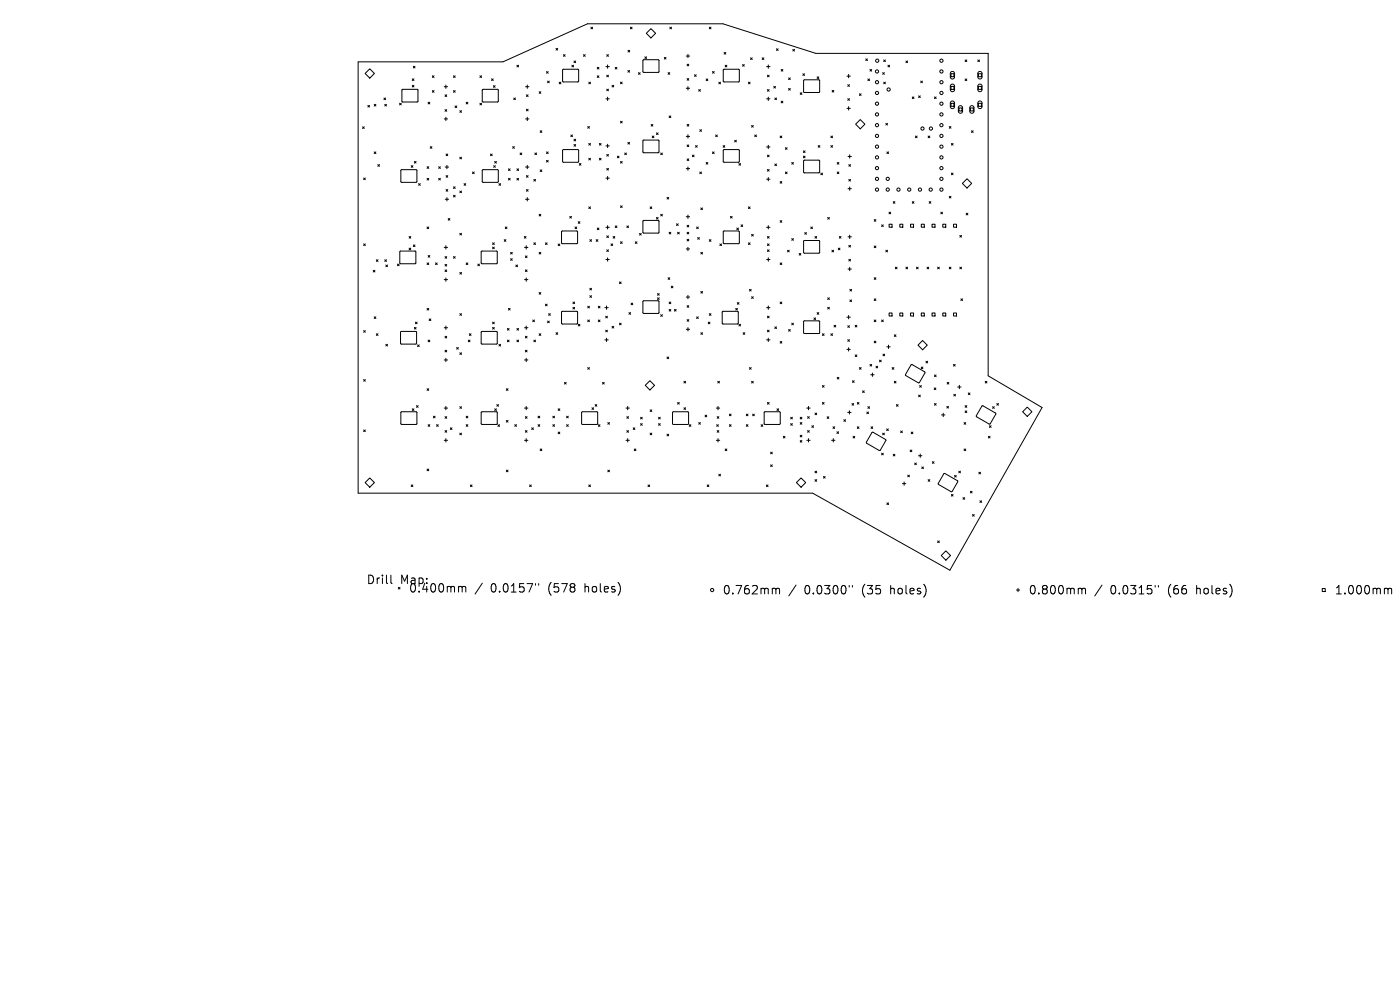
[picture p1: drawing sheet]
<svg xmlns="http://www.w3.org/2000/svg" width="297mm" height="210mm" viewBox="0 0 297 210" stroke-linecap="round" stroke-linejoin="round" font-family="sans-serif">
<defs><g id="words">
<g font-size="2.5">
<text x="77.7" y="124.1">Drill</text>
<text x="84.9" y="124.1">Map:</text>
<text x="86.7" y="125.9">0.400mm</text>
<text x="104.1" y="125.9">0.0157&quot;</text>
<text x="116.4" y="125.9">(578</text>
<text x="124.3" y="125.9">holes)</text>
<text x="153.2" y="126.3">0.762mm</text>
<text x="170.7" y="126.3">0.0300&quot;</text>
<text x="183" y="126.3">(35</text>
<text x="189.1" y="126.3">holes)</text>
<text x="218.1" y="126.3">0.800mm</text>
<text x="235.6" y="126.3">0.0315&quot;</text>
<text x="247.9" y="126.3">(66</text>
<text x="254" y="126.3">holes)</text>
<text x="283.1" y="126.3">1.000mm</text>
</g>
</g></defs>
<g fill="none" stroke="#000" stroke-width=".21">
<path d="M76 13.1h30.7l17.9-8.1h28.7l19.8 6.3h36.5v68.4l11.5 6.7-19.6 34.6-29.1-16.4h-96.4zM77.5 15.6l.9-1 1 1-1 1zM85.3 19h3.3v2.6h-3.3zM87.5 16.7l.3 .4M87.5 18.1l.3 .4M87.7 14.1l.3 .3M87.8 16.7l-.3 .4M87.8 18.1l-.3 .4M88 14.1l-.3 .3M91.7 16.1l.4 .3M91.7 19.2l.4 .4M92.1 16.1l-.4 .3"/>
<path d="M92.1 19.2l-.4 .4M94.2 18.4h.7M94.6 18v.8M96.2 16.1l.4 .3M96.2 19.2l.4 .4M96.6 16.1l-.4 .3M96.6 19.2l-.4 .4M101.8 16.1l.4 .3M102.2 16.1l-.4 .3M102.4 19h3.2l.1 2.6h-3.3zM104.3 16.7l.3 .4M104.6 16.7l-.3 .4"/>
<path d="M104.7 18.2l.3 .3M105 18.2l-.3 .3M109.7 13.8l.3 .4M110 13.8l-.3 .4M111.5 18.4h.7M111.9 18v.8M114.4 19.5l.3 .3M114.7 19.5l-.3 .3M115.9 15.2l.4 .3M116.2 17.2l.3 .4M116.3 15.2l-.4 .3M116.5 17.2l-.3 .4"/>
<path d="M118 10.3l.3 .3M118.3 10.3l-.3 .3M118.6 17.4l.4 .4M119 17.4l-.4 .4M119.4 14.7h3.3v2.6h-3.3zM119.5 11.6l.4 .4M119.9 11.6l-.4 .4M121.3 13.8l.4 .4M121.7 13.8l-.4 .4M121.8 12.9l.3 .4M122.1 12.9l-.3 .4M123.8 11.6l.3 .4"/>
<path d="M124.1 11.6l-.3 .4M124.9 17.4l.4 .4M125.3 17.4l-.4 .4M125.4 5.8l.3 .3M125.7 5.8l-.3 .3M126.7 14.3l.4 .3M126.7 16.1l.4 .3M127.1 16.1l-.4 .3M127.1 14.3l-.4 .3M128.5 14.1h.8M128.7 11.6l.4 .4M128.7 15.9l.4 .4"/>
<path d="M128.7 18.9l.4 .4M128.9 13.8v.7M129.1 11.6l-.4 .4M129.1 15.9l-.4 .4M129.1 18.9l-.4 .4M129.8 18.1l.4 .4M130.2 18.1l-.4 .4M130.5 14.3l.4 .3M130.9 14.3l-.4 .3M131.6 17.4l.4 .4M132 17.4l-.4 .4M133.2 15l.4 .3"/>
<path d="M133.2 10.7l.4 .3M133.6 15l-.4 .3M133.6 10.7l-.4 .3M133.7 5.8l.4 .3M134.1 5.8l-.4 .3M135.4 15.4l.4 .4M135.8 15.4l-.4 .4M136.4 12.7h3.3l.1 2.6h-3.3zM136.8 12.1l.4 .3M137.1 7.1l1-1 1 1-1 .9zM137.2 12.1l-.4 .3M140.9 12.2l.4 .3"/>
<path d="M141.3 12.2l-.4 .3M141.7 15.4l.4 .4M142.1 15.4l-.4 .4M142.1 5.8l.4 .3M142.5 5.8l-.4 .3M145.6 11.9h.7M145.6 18.7h.7M145.8 13.6l.3 .4M145.8 16.7l.3 .3M145.9 11.5v.7M145.9 18.4v.7M146.1 13.6l-.3 .4"/>
<path d="M146.1 16.7l-.3 .3M147.3 15.9l.4 .3M147.7 15.9l-.4 .3M148.2 19l.4 .4M148.6 19l-.4 .4M149.8 16.8l.4 .3M150.2 16.8l-.4 .3M150.5 5.8l.3 .3M150.8 5.8l-.3 .3M151.2 15.2l.3 .3M151.5 15.2l-.3 .3M152.5 17.4l.4 .4"/>
<path d="M152.9 17.4l-.4 .4M153.5 14.7h3.3v2.6h-3.3zM153.6 11.1l.4 .4M153.8 13.8l.4 .4M154 11.1l-.4 .4M154.2 13.8l-.4 .4M157.5 13.7l.4 .4M157.9 13.7l-.4 .4M158.8 17.4l.3 .4M159.1 17.4l-.3 .4M159.2 12.3l.4 .3M159.6 12.3l-.4 .3"/>
<path d="M161.7 12.3l.3 .3M162 12.3l-.3 .3M162.6 14.1h.7M162.8 15.9l.4 .4M162.8 19l.4 .4M163 13.8v.7M163.2 19l-.4 .4M163.2 15.9l-.4 .4M164.2 18.3l.3 .4M164.5 18.3l-.3 .4M164.7 10.3l.4 .4M165.1 10.3l-.4 .4"/>
<path d="M165.7 14.7l.4 .4M166.1 14.7l-.4 .4M167.3 16.5l.4 .4M167.3 18.8l.4 .3M167.7 16.5l-.4 .4M167.7 18.8l-.4 .3M168.2 10.5l.3 .3M168.5 10.5l-.3 .3M169.8 19.7l.3 .3M170.1 19.7l-.3 .3M170.3 15.7l.4 .3M170.5 17h3.3v2.6h-3.3z"/>
<path d="M170.7 15.7l-.4 .3M173.3 16.3l.4 .4M173.7 16.3l-.4 .4M176.5 19.2l.4 .3M176.9 19.2l-.4 .3M179.7 16.2h.7M179.9 18l.3 .3M180 15.8v.7M180.2 18l-.3 .3M182.3 19.9l.4 .3M182.7 19.9l-.4 .3M183.7 12.5l.3 .3"/>
<path d="M184 12.5l-.3 .3M184.1 16.8l.4 .3M184.5 16.8l-.4 .3M184.6 14.7l.3 .4M184.9 14.7l-.3 .4M187.3 15.4l.3 .4M187.5 12.7l.3 .4M187.5 17.4l.3 .4M187.6 15.4l-.3 .4M187.8 17.4l-.3 .4M187.8 12.7l-.3 .4M188.4 13.8l.3 .4"/>
<path d="M188.7 13.8l-.3 .4M192.2 12.9l.3 .4M192.5 12.9l-.3 .4M195.3 17.2l.4 .4M195.7 17.2l-.4 .4M201.7 15.3l.5-.1 .3 .3v.9l-.3 .3h-.4l-.2-.3zM201.7 18l.5-.1 .3 .3v.9l-.3 .3h-.4l-.2-.3zM201.7 15.6h.7v.7h-.7zM201.7 18.3h.7v.7h-.7zM204.7 12.7l.4 .4M204.7 16.8l.4 .3M205.1 16.8l-.4 .3"/>
<path d="M205.1 12.7l-.4 .4M207.4 12.7l.4 .4M207.6 15.3l.4-.1 .3 .3v.9l-.3 .3h-.3l-.2-.3zM207.6 18l.4-.1 .3 .3v.9l-.3 .3h-.3l-.2-.3zM207.6 15.6h.6v.7h-.6zM207.6 18.3h.6v.7h-.6zM207.8 12.7l-.4 .4M76.9 26.9l.4 .4M77.1 37.8l.4 .3M77.3 26.9l-.4 .4M77.5 37.8l-.4 .3M78 22.4l.4 .3"/>
<path d="M78.4 22.4l-.4 .3M79.4 22.1l.3 .4M79.4 32.2l.3 .4M79.7 22.1l-.3 .4M79.7 32.2l-.3 .4M80.1 34.9l.4 .4M80.5 34.9l-.4 .4M81.4 20.8l.4 .3M81.6 22.1l.4 .4M81.8 20.8l-.4 .3M82 22.1l-.4 .4M84.8 21.9l.3 .4"/>
<path d="M85.1 36h3.3v2.6h-3.3zM85.1 21.9l-.3 .4M87.2 35.1l.4 .4M87.6 35.1l-.4 .4M87.9 34.2l.4 .4M88.3 34.2l-.4 .4M88.8 39l.4 .3M89.2 39l-.4 .3M90.6 35.4l.4 .3M90.6 37.8l.4 .4M90.8 21.7l.4 .3M91 35.4l-.4 .3"/>
<path d="M91 37.8l-.4 .4M91.2 21.7l-.4 .3M91.3 31.1l.3 .4M91.6 31.1l-.3 .4M93.1 37.8l.3 .4M93.1 35.4l.3 .3M93.4 35.4l-.3 .3M93.4 37.8l-.3 .4M94.2 25.2h.7M94.4 20.1l.4 .4M94.4 23.3l.4 .3M94.5 35.4h.7"/>
<path d="M94.6 24.9v.7M94.6 32.7l.4 .3M94.6 37.2l.4 .4M94.8 20.1l-.4 .4M94.8 23.3l-.4 .3M94.8 35.1v.7M95 32.7l-.4 .3M95 37.2l-.4 .4M96.2 39.6l.4 .4M96.5 22.5l.4 .3M96.6 39.6l-.4 .4M96.9 22.5l-.4 .3"/>
<path d="M97.6 23.5l.3 .3M97.6 33.3l.3 .4M97.9 33.3l-.3 .4M97.9 23.5l-.3 .3M98.4 39l.4 .3M98.8 39l-.4 .3M98.9 21.7l.4 .3M99.3 21.7l-.4 .3M100.2 36.5l.4 .3M100.6 36.5l-.4 .3M101.8 21.9l.4 .4M102.2 21.9l-.4 .4"/>
<path d="M102.4 36h3.2l.1 2.6h-3.3zM104.1 32.7l.3 .3M104.4 32.7l-.3 .3M104.7 35.1l.4 .4M105 34.2l.3 .4M105.1 35.1l-.4 .4M105.3 34.2l-.3 .4M105.8 39l.4 .3M106.2 39l-.4 .3M107.9 35.8l.3 .4M107.9 37.8l.3 .4M108.2 35.8l-.3 .4"/>
<path d="M108.2 37.8l-.3 .4M108.8 31.1l.3 .4M109 20.8l.3 .3M109.1 31.1l-.3 .4M109.3 20.8l-.3 .3M109.7 35.8l.3 .4M109.7 37.8l.3 .4M110 35.8l-.3 .4M110 37.8l-.3 .4M110.3 32.4l.4 .4M110.7 32.4l-.4 .4M111.5 25.2h.7"/>
<path d="M111.5 35.4h.7M111.7 20.1l.3 .4M111.7 23.2l.3 .3M111.7 37.2l.3 .4M111.9 24.9v.7M111.9 35.1v.7M112 23.2l-.3 .3M112 20.1l-.3 .4M112 37.2l-.3 .4M113.2 38.1l.4 .3M113.5 32.4l.3 .4M113.6 38.1l-.4 .3"/>
<path d="M113.8 32.4l-.3 .4M114.6 27.7l.4 .4M114.6 36l.4 .4M115 36l-.4 .4M115 27.7l-.4 .4M115.9 32.2l.4 .4M115.9 34l.4 .4M116.3 32.2l-.4 .4M116.3 34l-.4 .4M119.4 31.8h3.3v2.5l-3.3 .1zM121.1 28.6l.4 .4M121.5 28.6l-.4 .4"/>
<path d="M121.8 29.5l.3 .4M121.8 30.7l.3 .3M122.1 29.5l-.3 .4M122.1 30.7l-.3 .3M122.9 34.7l.3 .4M123.2 34.7l-.3 .4M124.7 26.8l.3 .4M124.9 30.4l.4 .4M124.9 33.6l.4 .3M125 26.8l-.3 .4M125.3 30.4l-.4 .4M125.3 33.6l-.4 .3"/>
<path d="M127.2 30.4l.3 .4M127.2 33.6l.3 .3M127.5 30.4l-.3 .4M127.5 33.6l-.3 .3M128.5 21h.8M128.5 31h.8M128.5 37.8h.8M128.7 32.8l.4 .3M128.7 35.7l.4 .4M128.9 20.6v.7M128.9 30.6v.7M128.9 37.4v.7"/>
<path d="M129.1 32.8l-.4 .3M129.1 35.7l-.4 .4M131 33.1l.3 .4M131.3 33.1l-.3 .4M131.6 25.7l.4 .4M131.6 34.2l.4 .4M132 25.7l-.4 .4M132 34.2l-.4 .4M132.5 32.4l.4 .4M132.9 32.4l-.4 .4M133.2 30.2l.4 .4M133.6 30.2l-.4 .4"/>
<path d="M136.4 29.8l3.3-.1 .1 2.6-3.3 .1zM138.1 26.4l.4 .4M138.4 28.9l.3 .3M138.5 26.4l-.4 .4M138.7 28.9l-.3 .3M139.3 28.2l.3 .3M139.6 28.2l-.3 .3M140.2 32.5l.3 .3M140.5 32.5l-.3 .3M142 24.6l.3 .4M142.3 24.6l-.3 .4M145.6 28.9h.7"/>
<path d="M145.6 35.8h.7M145.8 26.4l.3 .4M145.8 30.7l.3 .4M145.8 33.7l.3 .4M145.9 28.6v.7M145.9 35.4v.7M146.1 26.4l-.3 .4M146.1 30.7l-.3 .4M146.1 33.7l-.3 .4M146.9 32.9l.3 .4M147.2 32.9l-.3 .4M147.6 30.9l.3 .3"/>
<path d="M147.9 30.9l-.3 .3M148.5 27.5l.3 .4M148.5 36.5l.3 .3M148.8 27.5l-.3 .4M148.8 36.5l-.3 .3M149.8 34.5l.4 .3M150.2 34.5l-.4 .3M151.1 32.2l.4 .4M151.5 32.2l-.4 .4M151.8 28.6l.4 .4M152.2 28.6l-.4 .4M153.4 30.9l.4 .3"/>
<path d="M153.5 31.8h3.3v2.6h-3.3zM153.8 30.9l-.4 .3M155.9 29.8l.3 .3M156.2 29.8l-.3 .3M156.8 34.7l.3 .4M157.1 34.7l-.3 .4M159.4 26.6l.4 .4M159.8 26.6l-.4 .4M160.1 28.6l.4 .4M160.5 28.6l-.4 .4M162.6 21h.7M162.6 31.2h.7"/>
<path d="M162.6 38h.7M162.8 32.9l.4 .4M162.8 35.9l.4 .4M163 20.6v.7M163 30.8v.7M163 37.7v.7M163.2 32.9l-.4 .4M163.2 35.9l-.4 .4M164.4 20.8l.3 .3M164.4 34.8l.3 .3M164.7 20.8l-.3 .3M164.7 34.8l-.3 .3"/>
<path d="M165.5 28.9l.4 .3M165.5 38.5l.4 .4M165.7 21.5l.4 .3M165.9 28.9l-.4 .3M165.9 38.5l-.4 .4M166.1 21.5l-.4 .3M166.6 31.3l.4 .4M166.6 36.5l.4 .3M167 36.5l-.4 .3M167 31.3l-.4 .4M168 34.5l.3 .3M168.3 34.5l-.3 .3"/>
<path d="M170.4 32l.4 .4M170.4 33.1l.4 .4M170.5 34h3.3v2.6h-3.3zM170.8 33.1l-.4 .4M170.8 32l-.4 .4M173.6 30.9l.3 .3M173.9 30.9l-.3 .3M174.1 36.7l.4 .4M174.5 36.7l-.4 .4M176.3 28.9l.3 .3M176.3 30.9l.3 .3M176.6 30.9l-.3 .3"/>
<path d="M176.6 28.9l-.3 .3M177.6 34.5l.4 .3M177.6 36.5l.4 .3M178 34.5l-.4 .3M178 36.5l-.4 .3M179.7 23h.7M179.9 20.9l.3 .4M179.9 33.2h.7M180 22.6v.7M180.1 34.9l.3 .4M180.1 38.1l.3 .3M180.2 20.9l-.3 .4"/>
<path d="M180.3 32.8v.8M180.3 39.7v.7M180.4 34.9l-.3 .4M180.4 38.1l-.3 .3M181.5 26.3l1-.9 1 .9-1 1zM187.9 26.2l.4 .3M188.1 32.2l.4 .4M188.3 26.2l-.4 .3M188.5 32.2l-.4 .4M193.5 20.6l.4 .3M193.9 20.6l-.4 .3M194.2 28.9l.4 .3"/>
<path d="M194.6 28.9l-.4 .3M194.9 20.3l.3 .4M195.2 20.3l-.3 .4M196.9 28.9l.4 .3M197.3 28.9l-.4 .3M198.2 20.6l.4 .3M198.6 20.6l-.4 .3M201.4 26.8l.3 .4M201.7 21.6l.5-.2 .3 .4v.9l-.3 .3h-.4l-.2-.3zM201.7 21.9h.7v.7h-.7zM201.7 26.8l-.3 .4M201.8 30.4l.4 .4"/>
<path d="M201.8 36.7l.4 .4M202.2 30.4l-.4 .4M202.2 36.7l-.4 .4M203.4 22.5l.5-.1 .3 .3v1l-.3 .3h-.4l-.2-.3zM203.4 22.9h.7v.6h-.7zM204.2 38.9l.9-1 1 1-1 1zM205.9 22.5l.4-.1 .3 .3v1l-.3 .3h-.3l-.3-.3zM205.9 22.9h.6v.6h-.6zM206.1 27.7l.3 .4M206.4 27.7l-.3 .4M207.6 21.6l.4-.2 .3 .4v.9l-.3 .3h-.3l-.2-.3zM207.6 21.9h.6v.7h-.6z"/>
<path d="M77.1 51.7l.4 .4M77.5 51.7l-.4 .4M79.2 57.3l.3 .4M79.5 57.3l-.3 .4M79.8 55.1l.4 .4M80.2 55.1l-.4 .4M81.6 55.1l.4 .4M81.9 56.2l.3 .4M82 55.1l-.4 .4M82.2 56.2l-.3 .4M84.3 56l.4 .4M84.7 56l-.4 .4"/>
<path d="M84.9 53.3h3.2l.1 2.6h-3.3zM86.8 50.2l.3 .3M86.8 52.6l.3 .4M87.1 50.2l-.3 .3M87.1 52.6l-.3 .4M87.7 52l.3 .3M88 52l-.3 .3M90.6 48.1l.4 .4M90.6 55.8l.4 .3M90.8 54.2l.4 .4M91 48.1l-.4 .4M91 55.8l-.4 .3"/>
<path d="M91.2 54.2l-.4 .4M92.4 55.8l.4 .3M92.8 55.8l-.4 .3M94.2 52.5h.7M94.2 59.3h.7M94.4 54.4l.4 .4M94.4 56.1l.4 .3M94.4 57.3l.4 .3M94.5 42.3h.7M94.6 52.1v.7M94.6 59v.7M94.6 40.2l.4 .4"/>
<path d="M94.8 54.4l-.4 .4M94.8 56.1l-.4 .3M94.8 57.3l-.4 .3M94.8 41.9v.7M95 40.2l-.4 .4M95.1 46.4l.3 .3M95.4 46.4l-.3 .3M96.2 41.4l.4 .4M96.2 54.4l.4 .4M96.6 54.4l-.4 .4M96.6 41.4l-.4 .4M97.6 40.5l.3 .4"/>
<path d="M97.6 49.5l.3 .4M97.6 57.8l.3 .3M97.9 40.5l-.3 .4M97.9 49.5l-.3 .4M97.9 57.8l-.3 .3M98.9 55.8l.4 .3M99.3 55.8l-.4 .3M101.4 56l.3 .4M101.7 56l-.3 .4M102.1 53.3h3.3l.1 2.6h-3.4zM104.5 52.4l.4 .4M104.5 51.5l.4 .4"/>
<path d="M104.9 51.5l-.4 .4M104.9 52.4l-.4 .4M107 50.8l.3 .4M107.2 48.1l.4 .4M107.3 50.8l-.3 .4M107.6 48.1l-.4 .4M108.3 53.5l.4 .4M108.3 54.9l.4 .3M108.7 53.5l-.4 .4M108.7 54.9l-.4 .3M109.4 56.2l.4 .4M109.8 56.2l-.4 .4"/>
<path d="M111.2 50.2l.4 .3M111.3 52.5h.7M111.3 59.3h.7M111.5 54.3l.3 .4M111.5 57.3l.3 .3M111.5 42.3h.7M111.6 50.2l-.4 .3M111.6 52.1v.7M111.6 59v.7M111.7 40.2l.3 .4M111.8 54.3l-.3 .4M111.8 57.3l-.3 .3"/>
<path d="M111.9 41.9v.7M112 40.2l-.3 .4M113.2 51.5l.4 .4M113.6 51.5l-.4 .4M114.4 45.5l.3 .3M114.4 53.5l.3 .4M114.7 45.5l-.3 .3M114.7 53.5l-.3 .4M115.7 51.5l.4 .4M116.1 51.5l-.4 .4M118.4 51.8l.4 .3M118.8 51.8l-.4 .3"/>
<path d="M119.2 49.1l3.3-.1v2.6h-3.3zM120.9 45.9l.3 .4M121.2 45.9l-.3 .4M122 48.1l.4 .4M122.4 48.1l-.4 .4M122.7 47l.3 .4M123 47l-.3 .4M124.9 43.9l.4 .3M125.1 50.8l.4 .4M125.3 43.9l-.4 .3M125.5 50.8l-.4 .4M126.5 50.8l.3 .4"/>
<path d="M126.7 48.4l.4 .3M126.8 50.8l-.3 .4M127.1 48.4l-.4 .3M128.5 48.2h.8M128.5 55.1h.8M128.7 53l.4 .3M128.7 50l.4 .4M128.9 47.9v.7M128.9 54.7v.7M129.1 50l-.4 .4M129.1 53l-.4 .3M129.6 51.7l.4 .4"/>
<path d="M130 51.7l-.4 .4M130.1 50.2l.3 .3M130.4 50.2l-.3 .3M130.5 47.9l.4 .4M130.9 47.9l-.4 .4M131.4 59.8l.4 .4M131.6 43.7l.4 .3M131.6 51.3l.4 .3M131.8 59.8l-.4 .4M132 51.3l-.4 .3M132 43.7l-.4 .3M133 47.9l.3 .4"/>
<path d="M133.3 47.9l-.3 .4M134.8 51.3l.3 .3M135.1 51.3l-.3 .3M135.7 49.5l.3 .4M136 49.5l-.3 .4M136.4 46.8h3.3l.1 2.6h-3.3zM137.9 43.9l.4 .3M138.3 43.9l-.4 .3M139.3 46.1l.3 .4M139.6 46.1l-.3 .4M140.2 45.5l.3 .3M140.5 45.5l-.3 .3"/>
<path d="M141.5 41.9l.4 .3M141.7 58.9l.4 .4M141.9 41.9l-.4 .3M142 49.3l.3 .3M142.1 58.9l-.4 .4M142.3 49.3l-.3 .3M143.5 47.5l.4 .3M143.7 49.3l.4 .3M143.9 47.5l-.4 .3M144.1 49.3l-.4 .3M145.6 46h.7M145.6 52.8h.7"/>
<path d="M145.8 50.7l.3 .4M145.8 47.8l.3 .3M145.8 49.3l.3 .3M145.9 45.6v.7M145.9 52.5v.7M146.1 47.8l-.3 .3M146.1 49.3l-.3 .3M146.1 50.7l-.3 .4M147.8 48.1l.3 .4M148 50.4l.4 .3M148.1 48.1l-.3 .4M148.4 50.4l-.4 .3"/>
<path d="M148.7 44.1l.3 .4M148.7 53.5l.3 .4M149 44.1l-.3 .4M149 53.5l-.3 .4M150.5 50.8l.3 .4M150.8 50.8l-.3 .4M152.7 51.7l.4 .4M153.1 51.7l-.4 .4M153.5 49.1l3.3-.1v2.6h-3.3zM155 45.9l.3 .4M155.3 45.9l-.3 .4M156.3 48.4l.4 .3"/>
<path d="M156.7 48.4l-.4 .3M157.2 47.7l.4 .4M157.6 47.7l-.4 .4M158.8 43.9l.3 .3M158.8 51.5l.3 .4M159.1 43.9l-.3 .3M159.1 51.5l-.3 .4M159.4 49.7l.4 .4M159.8 49.7l-.4 .4M162.6 48.2h.7M162.6 55.1h.7M162.8 50.2l.4 .3"/>
<path d="M162.8 51.7l.4 .4M162.8 53l.4 .3M163 47.9v.7M163 54.7v.7M163.2 50.2l-.4 .3M163.2 51.7l-.4 .4M163.2 53l-.4 .3M165.5 55.8l.4 .3M165.5 46.8l.4 .4M165.9 46.8l-.4 .4M165.9 55.8l-.4 .3M167.1 53.1l.3 .3"/>
<path d="M167.4 53.1l-.3 .3M168 50.6l.3 .4M168.3 50.6l-.3 .4M169.5 53.8l.4 .3M169.9 53.8l-.4 .3M170.5 51.1h3.3v2.5l-3.3 .1zM170.7 49.3l.4 .4M171.1 49.3l-.4 .4M172 48.1l.4 .4M172.4 48.1l-.4 .4M172.9 50.2l.4 .3M173.3 50.2l-.4 .3"/>
<path d="M175.6 46.1l.4 .4M176 46.1l-.4 .4M176.5 53.1l.3 .3M176.8 53.1l-.3 .3M177.8 52.6l.4 .4M178.1 50.2l.3 .3M178.2 52.6l-.4 .4M178.4 50.2l-.3 .3M179.9 40h.7M179.9 50.2h.7M179.9 57.1h.7M180.1 52l.3 .4"/>
<path d="M180.1 55l.3 .4M180.3 49.9v.7M180.3 56.7v.7M180.4 52l-.3 .4M180.4 55l-.3 .4M185.5 46.6l.3 .3M185.5 52.2l.3 .3M185.5 58.9l.3 .4M185.8 46.6l-.3 .3M185.8 52.2l-.3 .3M185.8 58.9l-.3 .4M187 47.7l.4 .4"/>
<path d="M187.4 47.7l-.4 .4M187.9 53.1l.4 .3M188.3 53.1l-.4 .3M188.6 45l.4 .4M188.6 47.6h.6v.6h-.6zM189 45l-.4 .4M189.5 42.8l.4 .3M189.9 42.8l-.4 .3M189.9 56.7l.4 .3M190.3 56.7l-.4 .3M190.9 47.6h.6v.6h-.6zM192.2 56.7l.3 .3"/>
<path d="M192.5 56.7l-.3 .3M193.2 47.6h.6v.6h-.6zM193.5 42.8l.4 .3M193.9 42.8l-.4 .3M194.4 56.7l.4 .3M194.8 56.7l-.4 .3M195.4 47.6h.7v.6h-.7zM196.7 56.7l.3 .3M197 56.7l-.3 .3M197.1 42.8l.4 .3M197.5 42.8l-.4 .3M197.7 47.6h.7v.6h-.7z"/>
<path d="M198.9 56.7l.4 .3M199.3 56.7l-.4 .3M199.6 45l.3 .4M199.9 45l-.3 .4M200 47.6h.6v.6h-.6zM201.4 41.6l.3 .4M201.4 56.7l.3 .3M201.7 41.6l-.3 .4M201.7 56.7l-.3 .3M202.3 47.6h.6v.6h-.6zM203.6 49.9l.4 .4M203.6 56.7l.4 .3"/>
<path d="M204 49.9l-.4 .4M204 56.7l-.4 .3M205 45.2l.3 .4M205.3 45.2l-.3 .4M77.1 70.1l.4 .4M77.5 70.1l-.4 .4M79.4 67.2l.3 .4M79.7 67.2l-.3 .4M79.8 70.8l.4 .4M80.2 70.8l-.4 .4M81.9 73l.3 .4M82.2 73l-.3 .4"/>
<path d="M85 70.4l3.3-.1v2.6l-3.3 .1zM87.9 69.5l.4 .3M88.1 68.3l.4 .4M88.3 69.5l-.4 .3M88.5 68.3l-.4 .4M88.6 73.2l.3 .3M88.9 73.2l-.3 .3M90.6 65.4l.4 .4M90.8 72.1l.4 .4M91 65.4l-.4 .4M91 67.7l.4 .3M91.2 72.1l-.4 .4"/>
<path d="M91.4 67.7l-.4 .3M94.2 69.5h.7M94.2 76.4h.7M94.4 71.3l.4 .4M94.4 74.3l.4 .4M94.6 69.2v.7M94.6 76v.7M94.8 71.3l-.4 .4M94.8 74.3l-.4 .4M96.9 73.7l.3 .4M97.2 73.7l-.3 .4M97.6 66.5l.3 .4"/>
<path d="M97.6 74.8l.3 .4M97.9 66.5l-.3 .4M97.9 74.8l-.3 .4M99.3 72.1l.4 .4M99.6 70.8l.3 .4M99.7 72.1l-.4 .4M99.9 70.8l-.3 .4M102.1 70.4l3.3-.1 .1 2.6-3.3 .1zM104.5 68.3l.4 .4M104.5 69.5l.4 .3M104.9 68.3l-.4 .4M104.9 69.5l-.4 .3"/>
<path d="M105.8 73l.4 .4M106.2 73l-.4 .4M107.6 69.7l.4 .3M107.6 72.1l.4 .4M107.9 65.4l.3 .4M108 69.7l-.4 .3M108 72.1l-.4 .4M108.2 65.4l-.3 .4M109.7 69.7l.3 .3M109.7 72.1l.3 .4M110 69.7l-.3 .3M110 72.1l-.3 .4"/>
<path d="M111.3 69.5h.7M111.3 76.4h.7M111.5 71.3l.3 .4M111.5 74.3l.3 .4M111.6 69.2v.7M111.6 76v.7M111.8 71.3l-.3 .4M111.8 74.3l-.3 .4M113 67.9l.4 .3M113.2 72.1l.4 .4M113.4 67.9l-.4 .3M113.6 72.1l-.4 .4"/>
<path d="M114.4 62.1l.3 .3M114.4 70.8l.3 .4M114.7 62.1l-.3 .3M114.7 70.8l-.3 .4M115.7 64.5l.4 .4M116.1 64.5l-.4 .4M116.2 68.1l.3 .4M116.4 66.5l.3 .4M116.5 68.1l-.3 .4M116.7 66.5l-.3 .4M118 70.6l.3 .3M118.3 70.6l-.3 .3"/>
<path d="M119.2 66.1h3.3v2.6h-3.3zM121.5 64.1l.4 .3M121.5 65.2l.4 .3M121.9 64.1l-.4 .3M121.9 65.2l-.4 .3M122.7 68.8l.3 .3M123 68.8l-.3 .3M124.7 65l.3 .3M124.7 67.9l.3 .3M124.7 78l.3 .3M125 78l-.3 .3M125 65l-.3 .3"/>
<path d="M125 67.9l-.3 .3M125.1 61.2l.4 .3M125.1 62.7l.4 .4M125.5 61.2l-.4 .3M125.5 62.7l-.4 .4M126.9 67.9l.4 .3M126.9 65l.4 .3M127.3 65l-.4 .3M127.3 67.9l-.4 .3M128.3 65.3h.7M128.3 72.1h.7M128.5 67.1l.4 .3"/>
<path d="M128.5 70l.4 .4M128.7 64.9v.7M128.7 71.7v.8M128.9 67.1l-.4 .3M128.9 70l-.4 .4M129.8 69.2l.4 .4M130.2 69.2l-.4 .4M131.4 68.6l.4 .3M131.8 68.6l-.4 .3M133.4 66.3l.4 .4M133.8 66.3l-.4 .4M133.9 64.3l.3 .4"/>
<path d="M134.2 64.3l-.3 .4M136.4 63.9l3.3-.1 .1 2.6-3.3 .1zM139.5 62.3l.3 .3M139.5 63.2l.3 .3M139.8 63.2l-.3 .3M139.8 62.3l-.3 .3M140.2 66.8l.3 .3M140.5 66.8l-.3 .3M141.5 75.7l.4 .4M141.9 75.7l-.4 .4M142 64.1l.3 .3M142 65.6l.3 .4"/>
<path d="M142.3 64.1l-.3 .3M142.3 65.6l-.3 .4M142.4 60.7l.4 .4M142.8 60.7l-.4 .4M143.1 65.6l.3 .4M143.4 65.6l-.3 .4M145.6 63h.7M145.6 69.9h.7M145.8 67.8l.3 .4M145.8 64.8l.3 .4M145.9 62.7v.7M145.9 69.5v.7"/>
<path d="M146.1 64.8l-.3 .4M146.1 67.8l-.3 .4M147.8 67.2l.3 .4M148.1 67.2l-.3 .4M148.7 61.8l.3 .4M148.7 70.6l.3 .3M149 61.8l-.3 .4M149 70.6l-.3 .3M150.3 68.3l.3 .4M150.5 66.5l.3 .4M150.6 68.3l-.3 .4M150.8 66.5l-.3 .4"/>
<path d="M153.3 66.1h3.3v2.6h-3.3zM156.1 65.4l.3 .4M156.4 64.2l.4 .3M156.4 65.4l-.3 .4M156.8 68.8l.3 .3M156.8 64.2l-.4 .3M157.1 68.8l-.3 .3M157.7 70.6l.3 .3M158 70.6l-.3 .3M159 61.4l.4 .3M159 78l.4 .3M159.4 61.4l-.4 .3"/>
<path d="M159.4 78l-.4 .3M159.4 62.9l.4 .4M159.8 62.9l-.4 .4M162.6 65.3h.7M162.6 72.1h.7M162.8 67.1l.4 .3M162.8 70l.4 .4M163 64.9v.7M163 71.7v.8M163.2 67.1l-.4 .3M163.2 70l-.4 .4M164.4 69.3l.3 .4"/>
<path d="M164.7 69.3l-.3 .4M165.5 64.1l.4 .3M165.5 72.4l.4 .4M165.9 64.1l-.4 .3M165.9 72.4l-.4 .4M167.3 69.9l.4 .4M167.7 69.9l-.4 .4M168 68.6l.3 .3M168.3 68.6l-.3 .3M170.5 68.1h3.3v2.6h-3.3zM172.7 67.4l.3 .4M173 67.4l-.3 .4"/>
<path d="M173.3 66.3l.4 .4M173.7 66.3l-.4 .4M174.5 70.8l.3 .4M174.8 70.8l-.3 .4M175.6 63.2l.4 .3M175.6 65.2l.4 .3M176 63.2l-.4 .3M176 65.2l-.4 .3M176.3 70.8l.3 .4M176.6 70.8l-.3 .4M176.9 69l.4 .4M177.3 69l-.4 .4"/>
<path d="M179.7 67.3h.7M179.7 74.1h.7M179.9 72.1l.3 .3M179.9 69.1l.3 .4M180 66.9v.7M180 73.8v.7M180.2 69.1l-.3 .4M180.2 72.1l-.3 .3M180.3 61.4l.4 .3M180.3 63.6l.4 .4M180.7 61.4l-.4 .3M180.7 63.6l-.4 .4"/>
<path d="M181.4 69l.4 .4M181.4 75.3l.4 .3M181.8 69l-.4 .4M181.8 75.3l-.4 .3M182.3 78l.4 .3M182.7 78l-.4 .3M184.6 77.3l.3 .4M184.7 79.5h.7M184.9 77.3l-.3 .4M185.1 79.1v.8M185.5 63.4l.3 .4M185.5 67.9l.3 .3"/>
<path d="M185.5 72.4l.3 .3M185.8 63.4l-.3 .4M185.8 67.9l-.3 .3M185.8 72.4l-.3 .3M185.8 77.7l.4 .3M186.2 77.7l-.4 .3M186.6 76.4l.3 .4M186.9 76.4l-.3 .4M187 67.9l.4 .3M187.3 75.1l.4 .4M187.4 67.9l-.4 .3M187.7 75.1l-.4 .4"/>
<path d="M188.1 73.6h.8M188.5 73.2v.7M188.6 66.4h.6v.6h-.6zM189.3 78l.3 .3M189.6 78l-.3 .3M189.7 71l.4 .4M190.1 71l-.4 .4M190.9 66.4h.6v.6h-.6zM193.2 66.4h.6v.6h-.6zM193.3 77.4l.2-.1 2.7 1.7-1.2 2.2-2.9-1.6zM194.7 73.2l1-1 1 1-1 1zM195.4 77.9l.4 .3"/>
<path d="M195.4 66.4h.7v.6h-.7zM195.8 77.9l-.4 .3M196.4 76.6l.4 .4M196.8 76.6l-.4 .4M197.7 66.4h.7v.6h-.7zM198.2 79.5l.4 .4M198.6 79.5l-.4 .4M200 66.4h.6v.6h-.6zM202.3 77.3l.3 .4M202.3 66.4h.6v.6h-.6zM202.6 77.3l-.3 .4M203.8 63.4l.4 .4"/>
<path d="M204.2 63.4l-.4 .4M77.1 80.5l.4 .4M77.1 91.2l.4 .4M77.5 80.5l-.4 .4M77.5 91.2l-.4 .4M85.1 87.4h3.3v2.6h-3.3zM87.5 86.7l.3 .4M87.8 86.7l-.3 .4M88.4 86l.3 .4M88.7 86l-.3 .4M90.6 82.5l.4 .3M90.6 99.5l.4 .4"/>
<path d="M90.8 90.1l.4 .3M91 99.5l-.4 .4M91 82.5l-.4 .3M91.2 90.1l-.4 .3M91.9 88.3l.4 .3M92.3 88.3l-.4 .3M92.6 90.1l.4 .3M93 90.1l-.4 .3M94.2 86.6h.7M94.2 93.4h.7M94.4 88.4l.4 .3M94.4 91.3l.4 .4"/>
<path d="M94.6 86.2v.7M94.6 93v.8M94.8 88.4l-.4 .3M94.8 91.3l-.4 .4M95.5 90.8l.4 .3M95.9 90.8l-.4 .3M97.6 86.3l.3 .3M97.6 91.9l.3 .3M97.9 86.3l-.3 .3M97.9 91.9l-.3 .3M98.9 88.3l.4 .3M98.9 90.1l.4 .3"/>
<path d="M99.3 88.3l-.4 .3M99.3 90.1l-.4 .3M102.1 87.4h3.3l.1 2.6h-3.3zM105 86.7l.3 .4M105.3 86.7l-.3 .4M105.4 85.8l.4 .4M105.6 90.1l.4 .4M105.8 85.8l-.4 .4M106 90.1l-.4 .4M107.4 89.2l.4 .3M107.4 82.5l.4 .3M107.4 99.7l.4 .4"/>
<path d="M107.8 82.5l-.4 .3M107.8 89.2l-.4 .3M107.8 99.7l-.4 .4M109.2 90.1l.4 .3M109.6 90.1l-.4 .3M111.3 86.6h.7M111.3 93.4h.7M111.5 88.4l.3 .3M111.5 91.3l.3 .4M111.6 86.2v.7M111.6 93v.8M111.8 88.4l-.3 .3"/>
<path d="M111.8 91.3l-.3 .4M112.8 90.8l.4 .3M113.2 90.8l-.4 .3M114.1 88.3l.4 .3M114.1 90.1l.4 .3M114.5 88.3l-.4 .3M114.5 90.1l-.4 .3M114.6 95.2l.4 .4M115 95.2l-.4 .4M117.3 90.1l.3 .3M117.3 88.3l.3 .3M117.6 88.3l-.3 .3"/>
<path d="M117.6 90.1l-.3 .3M118.4 86.7l.4 .4M118.4 91.7l.4 .3M118.8 86.7l-.4 .4M118.8 91.7l-.4 .3M119.8 81.1l.3 .4M120.1 81.1l-.3 .4M120.2 88.3l.4 .3M120.2 90.1l.4 .3M120.6 88.3l-.4 .3M120.6 90.1l-.4 .3M123.4 87.4h3.3l.1 2.6h-3.3z"/>
<path d="M125.6 86.5l.3 .4M125.9 86.5l-.3 .4M126.3 85.8l.3 .4M126.6 85.8l-.3 .4M126.9 90.1l.4 .4M127.3 90.1l-.4 .4M127.8 81.1l.4 .4M128.2 81.1l-.4 .4M128.9 89.6l.4 .4M128.9 99.7l.4 .4M129.3 89.6l-.4 .4M129.3 99.7l-.4 .4"/>
<path d="M132.8 86.6h.7M132.8 93.4h.7M133 88.4l.3 .3M133 91.3l.3 .4M133.2 86.2v.7M133.2 93v.8M133.3 88.4l-.3 .3M133.3 91.3l-.3 .4M134.3 90.8l.4 .3M134.6 95.2l.3 .4M134.7 90.8l-.4 .3M134.9 95.2l-.3 .4"/>
<path d="M135.9 88.5l.4 .4M135.9 89.9l.4 .3M136.3 88.5l-.4 .4M136.3 89.9l-.4 .3M136.9 81.7l1-.9 1 .9-1 1zM137.9 91.9l.4 .3M137.9 86.9l.4 .4M138.3 91.9l-.4 .3M138.3 86.9l-.4 .4M139.7 88.5l.4 .4M139.7 89.9l.4 .3M140.1 88.5l-.4 .4"/>
<path d="M140.1 89.9l-.4 .3M141.5 92.1l.4 .4M141.9 92.1l-.4 .4M142.7 87.4h3.3v2.6h-3.3zM143.7 85.4l.4 .3M144.1 85.4l-.4 .3M145.1 80.9l.4 .3M145.1 86.5l.4 .4M145.5 80.9l-.4 .3M145.5 86.5l-.4 .4M146.2 90.1l.4 .4M146.6 90.1l-.4 .4"/>
<path d="M148.2 89.6l.4 .4M148.6 89.6l-.4 .4M149.6 88.1l.3 .3M149.9 88.1l-.3 .3M152 86.6h.7M152 93.4h.7M152 90.1l.4 .3M152.1 88.4l.4 .3M152.1 91.3l.4 .4M152.3 80.9l.3 .3M152.3 86.2v.7M152.3 93v.8"/>
<path d="M152.4 90.1l-.4 .3M152.5 88.4l-.4 .3M152.5 91.3l-.4 .4M152.6 80.9l-.3 .3M153.8 95.2l.4 .4M154.2 95.2l-.4 .4M154.7 87.8l.4 .4M154.7 90.1l.4 .3M155.1 87.8l-.4 .4M155.1 90.1l-.4 .3M158.3 87.8l.4 .4M158.3 90.1l.4 .3"/>
<path d="M158.7 87.8l-.4 .4M158.7 90.1l-.4 .3M159.4 80.9l.4 .3M159.7 87.8l.3 .4M159.8 80.9l-.4 .3M160 87.8l-.3 .4M161.5 90.1l.3 .4M161.8 90.1l-.3 .4M162.2 87.4h3.3v2.6h-3.3zM162.8 85.4l.4 .3M163.2 85.4l-.4 .3M163.5 95.9l.3 .4"/>
<path d="M163.5 98.6l.3 .4M163.8 95.9l-.3 .4M163.8 98.6l-.3 .4M164.8 86.7l.4 .4M165.2 86.7l-.4 .4M166.2 92.5l.3 .4M166.5 92.5l-.3 .4M167.7 88.5l.4 .4M167.7 89.9l.4 .3M168.1 88.5l-.4 .4M168.1 89.9l-.4 .3M169.8 89.6l.3 .4"/>
<path d="M169.8 88.5l.3 .4M169.8 92.3l.3 .4M169.8 93.4l.3 .4M170.1 89.6l-.3 .4M170.1 92.3l-.3 .4M170.1 88.5l-.3 .4M170.1 93.4l-.3 .4M171.2 86.6h.7M171.2 93.4h.7M171.3 91.3l.4 .4M171.3 88.4l.4 .3M171.5 86.2v.7"/>
<path d="M171.5 93v.8M171.7 88.4l-.4 .3M171.7 91.3l-.4 .4M172.2 90.3l.4 .4M172.6 90.3l-.4 .4M172.9 87.6l.4 .4M172.9 99.9l.4 .4M173.3 87.6l-.4 .4M173.3 99.9l-.4 .4M174.5 81.8l.3 .3M174.5 85.4l.3 .3M174.8 81.8l-.3 .3"/>
<path d="M174.8 85.4l-.3 .3M175.5 88.4l.3 .4M175.8 88.4l-.3 .4M176.4 93.4h.7M176.7 90.5l.4 .4M176.8 93v.8M177.1 90.5l-.4 .4M177.5 91.6l.4 .3M177.6 80l.4 .4M177.9 91.6l-.4 .3M178 80l-.4 .4M179 89l.4 .4"/>
<path d="M179.4 89l-.4 .4M179.8 87.5h.8M180.2 87.1v.7M180.7 85.6l.4 .4M180.8 80.8l.4 .3M181 92.5l.3 .4M181.1 85.6l-.4 .4M181.2 80.8l-.4 .3M181.3 92.5l-.3 .4M181.9 85.4l.3 .3M181.9 90.5l.3 .4M182.2 85.4l-.3 .3"/>
<path d="M182.2 90.5l-.3 .4M183 82.9l.4 .4M183.4 82.9l-.4 .4M183.9 87.4l.3 .4M184.1 86.3l.4 .3M184.2 87.4l-.3 .4M184.5 86.3l-.4 .3M184.8 90.5l.3 .4M185 91.7h.2l2.7 1.6-1.2 2.3-2.9-1.7zM185.1 90.5l-.3 .4M187 96.1l.4 .4M187.3 91.9l.3 .3"/>
<path d="M187.4 96.1l-.4 .4M187.6 91.9l-.3 .3M188.1 91l.4 .3M188.5 91l-.4 .3M189.5 96.4l.4 .3M189.7 80.9l.4 .3M189.9 96.4l-.4 .3M190.1 80.9l-.4 .3M190.2 85.8l.3 .4M190.5 85.8l-.3 .4M191.1 91.4l.3 .4M191.4 91.4l-.3 .4"/>
<path d="M193.1 95.5l.3 .3M193.3 91.7l.4 .3M193.4 95.5l-.3 .3M193.7 91.7l-.4 .3M194 98.2l.4 .4M194.4 98.2l-.4 .4M194.9 96.7h.7M194.9 83.8l.3 .4M195.1 81.8l.4 .3M195.2 96.3v.7M195.2 83.8l-.3 .4M195.5 81.8l-.4 .3"/>
<path d="M195.5 99.1l.4 .3M195.9 99.1l-.4 .3M197.8 97.9l.4 .4M198.2 97.9l-.4 .4M198.2 82.3l.3 .4M198.2 85.6l.4 .4M198.5 82.3l-.3 .4M198.6 85.6l-.4 .4M199.7 88h.8M200.1 87.7v.7M200.9 86.2l.3 .4M200.9 81.1l.4 .4"/>
<path d="M201.2 86.2l-.3 .4M201.3 81.1l-.4 .4M202.3 83.6l.4 .4M202.7 83.6l-.4 .4M203.2 82.1h.7M203.4 99.9l.4 .4M203.5 81.7v.8M203.8 99.9l-.4 .4M204.5 89.6l.4 .4M204.5 95.2l.4 .4M204.7 87.2l.4 .3M204.7 86l.4 .4"/>
<path d="M204.9 89.6l-.4 .4M204.9 95.2l-.4 .4M205.1 86l-.4 .4M205.1 87.2l-.4 .3M205.4 83.4l.4 .3M205.8 83.4l-.4 .3M208.3 86.1h.2l2.8 1.6-1.3 2.3-2.9-1.7zM209 80.9l.4 .3M209.4 80.9l-.4 .3M209.7 92.5l.3 .4M209.9 90.3l.4 .4M210 92.5l-.3 .4"/>
<path d="M210.3 90.3l-.4 .4M210.6 86.3l.3 .3M210.9 86.3l-.3 .3M211.5 85.6l.3 .4M211.8 85.6l-.3 .4M216.9 87.3l1-.9 1 .9-1 1zM77.5 102.4l.9-1 1 1-1 1zM87.2 102.9l.4 .3M87.6 102.9l-.4 .3M99.8 102.9l.4 .3M100.2 102.9l-.4 .3M112.4 102.9l.3 .3"/>
<path d="M112.7 102.9l-.3 .3M124.9 102.9l.4 .3M125.3 102.9l-.4 .3M137.5 102.9l.3 .3M137.8 102.9l-.3 .3M150 102.9l.4 .3M150.4 102.9l-.4 .3M152.5 100.6l.4 .4M152.9 100.6l-.4 .4M162.6 102.9l.3 .3M162.9 102.9l-.3 .3M169 102.4l.9-1 1 1-1 1z"/>
<path d="M172.9 101.7l.4 .4M173.3 101.7l-.4 .4M174.7 101.1l.4 .3M175.1 101.1l-.4 .3M188.1 106.7l.4 .3M188.5 106.7l-.4 .3M191.4 102.6h.8M191.8 102.2v.8M192.6 100.8l.3 .3M192.9 100.8l-.3 .3M196.9 101.7l.4 .4M197.3 101.7l-.4 .4"/>
<path d="M198.9 114.8l.4 .3M199.3 114.8l-.4 .3M199.7 117.8l1-.9 .9 .9-.9 1zM200.2 100.5l.3-.1 2.7 1.6-1.3 2.3-2.9-1.6zM201.8 104.9l.4 .3M202.2 104.9l-.4 .3M202.5 100.8l.4 .4M202.9 100.8l-.4 .4M204.3 105.6l.4 .3M204.7 105.6l-.4 .3M205.9 104.2l.3 .4M206.2 104.2l-.3 .4"/>
<path d="M206.3 109.1l.4 .4M206.7 109.1l-.4 .4M207.7 100.2l.3 .3M207.9 106.2l.3 .4M208 100.2l-.3 .3M208.2 106.2l-.3 .4M82.9 122v1.5l.3 .3M97.5 124.4l.5 .1v.2M98 124.7l.3-.3 .4 .1 .1 1.1M98 124.7v.9M102.3 123.7l-1.5 2.3M113.6 123.8v.3"/>
<path d="M114.3 123.8v.3M164.1 124.8h.2l.3 .2M164.6 125l.3-.2 .4 .1 .1 1.1M164.6 125v1M168.9 124.1l-1.6 2.3M180.2 124.2v.3M180.8 124.2v.3M215.6 125.2h.7M216 124.8v.7M229 124.8h.3l.2 .2M229.5 125l.3-.2 .4 .1 .1 1.1M229.5 125v1"/>
<path d="M233.8 124.1l-1.6 2.3M245.1 124.2v.3M245.7 124.2v.3M280.5 124.8h.6v.7h-.6zM293.9 124.8h.3l.3 .2M294.5 125l.2-.2 .4 .1 .1 1.1M294.5 125v1"/>
<circle cx="186.1" cy="19.7" r=".34"/>
<circle cx="186.1" cy="15.2" r=".34"/>
<circle cx="186.1" cy="17.4" r=".34"/>
<circle cx="186.1" cy="12.9" r=".34"/>
<circle cx="188.5" cy="19" r=".34"/>
<circle cx="199.7" cy="19.7" r=".34"/>
<circle cx="199.7" cy="15.2" r=".34"/>
<circle cx="199.7" cy="17.4" r=".34"/>
<circle cx="199.7" cy="12.9" r=".34"/>
<circle cx="186.1" cy="22" r=".34"/>
<circle cx="186.1" cy="35.7" r=".34"/>
<circle cx="186.1" cy="37.9" r=".34"/>
<circle cx="186.1" cy="33.4" r=".34"/>
<circle cx="186.1" cy="28.8" r=".34"/>
<circle cx="186.1" cy="31.1" r=".34"/>
<circle cx="186.1" cy="26.6" r=".34"/>
<circle cx="186.1" cy="24.3" r=".34"/>
<circle cx="188.3" cy="37.9" r=".34"/>
<circle cx="195.7" cy="27.3" r=".34"/>
<circle cx="197.5" cy="27.3" r=".34"/>
<circle cx="199.7" cy="22" r=".34"/>
<circle cx="199.7" cy="33.4" r=".34"/>
<circle cx="199.7" cy="35.7" r=".34"/>
<circle cx="199.7" cy="37.9" r=".34"/>
<circle cx="199.7" cy="28.8" r=".34"/>
<circle cx="199.7" cy="31.1" r=".34"/>
<circle cx="199.7" cy="26.6" r=".34"/>
<circle cx="199.7" cy="24.3" r=".34"/>
<circle cx="186.1" cy="40.2" r=".34"/>
<circle cx="188.3" cy="40.2" r=".34"/>
<circle cx="190.6" cy="40.2" r=".34"/>
<circle cx="192.9" cy="40.2" r=".34"/>
<circle cx="195.2" cy="40.2" r=".34"/>
<circle cx="197.4" cy="40.2" r=".34"/>
<circle cx="199.7" cy="40.2" r=".34"/>
<circle cx="151.1" cy="125.2" r=".34"/>
</g>
<use href="#words"/>
</svg>
